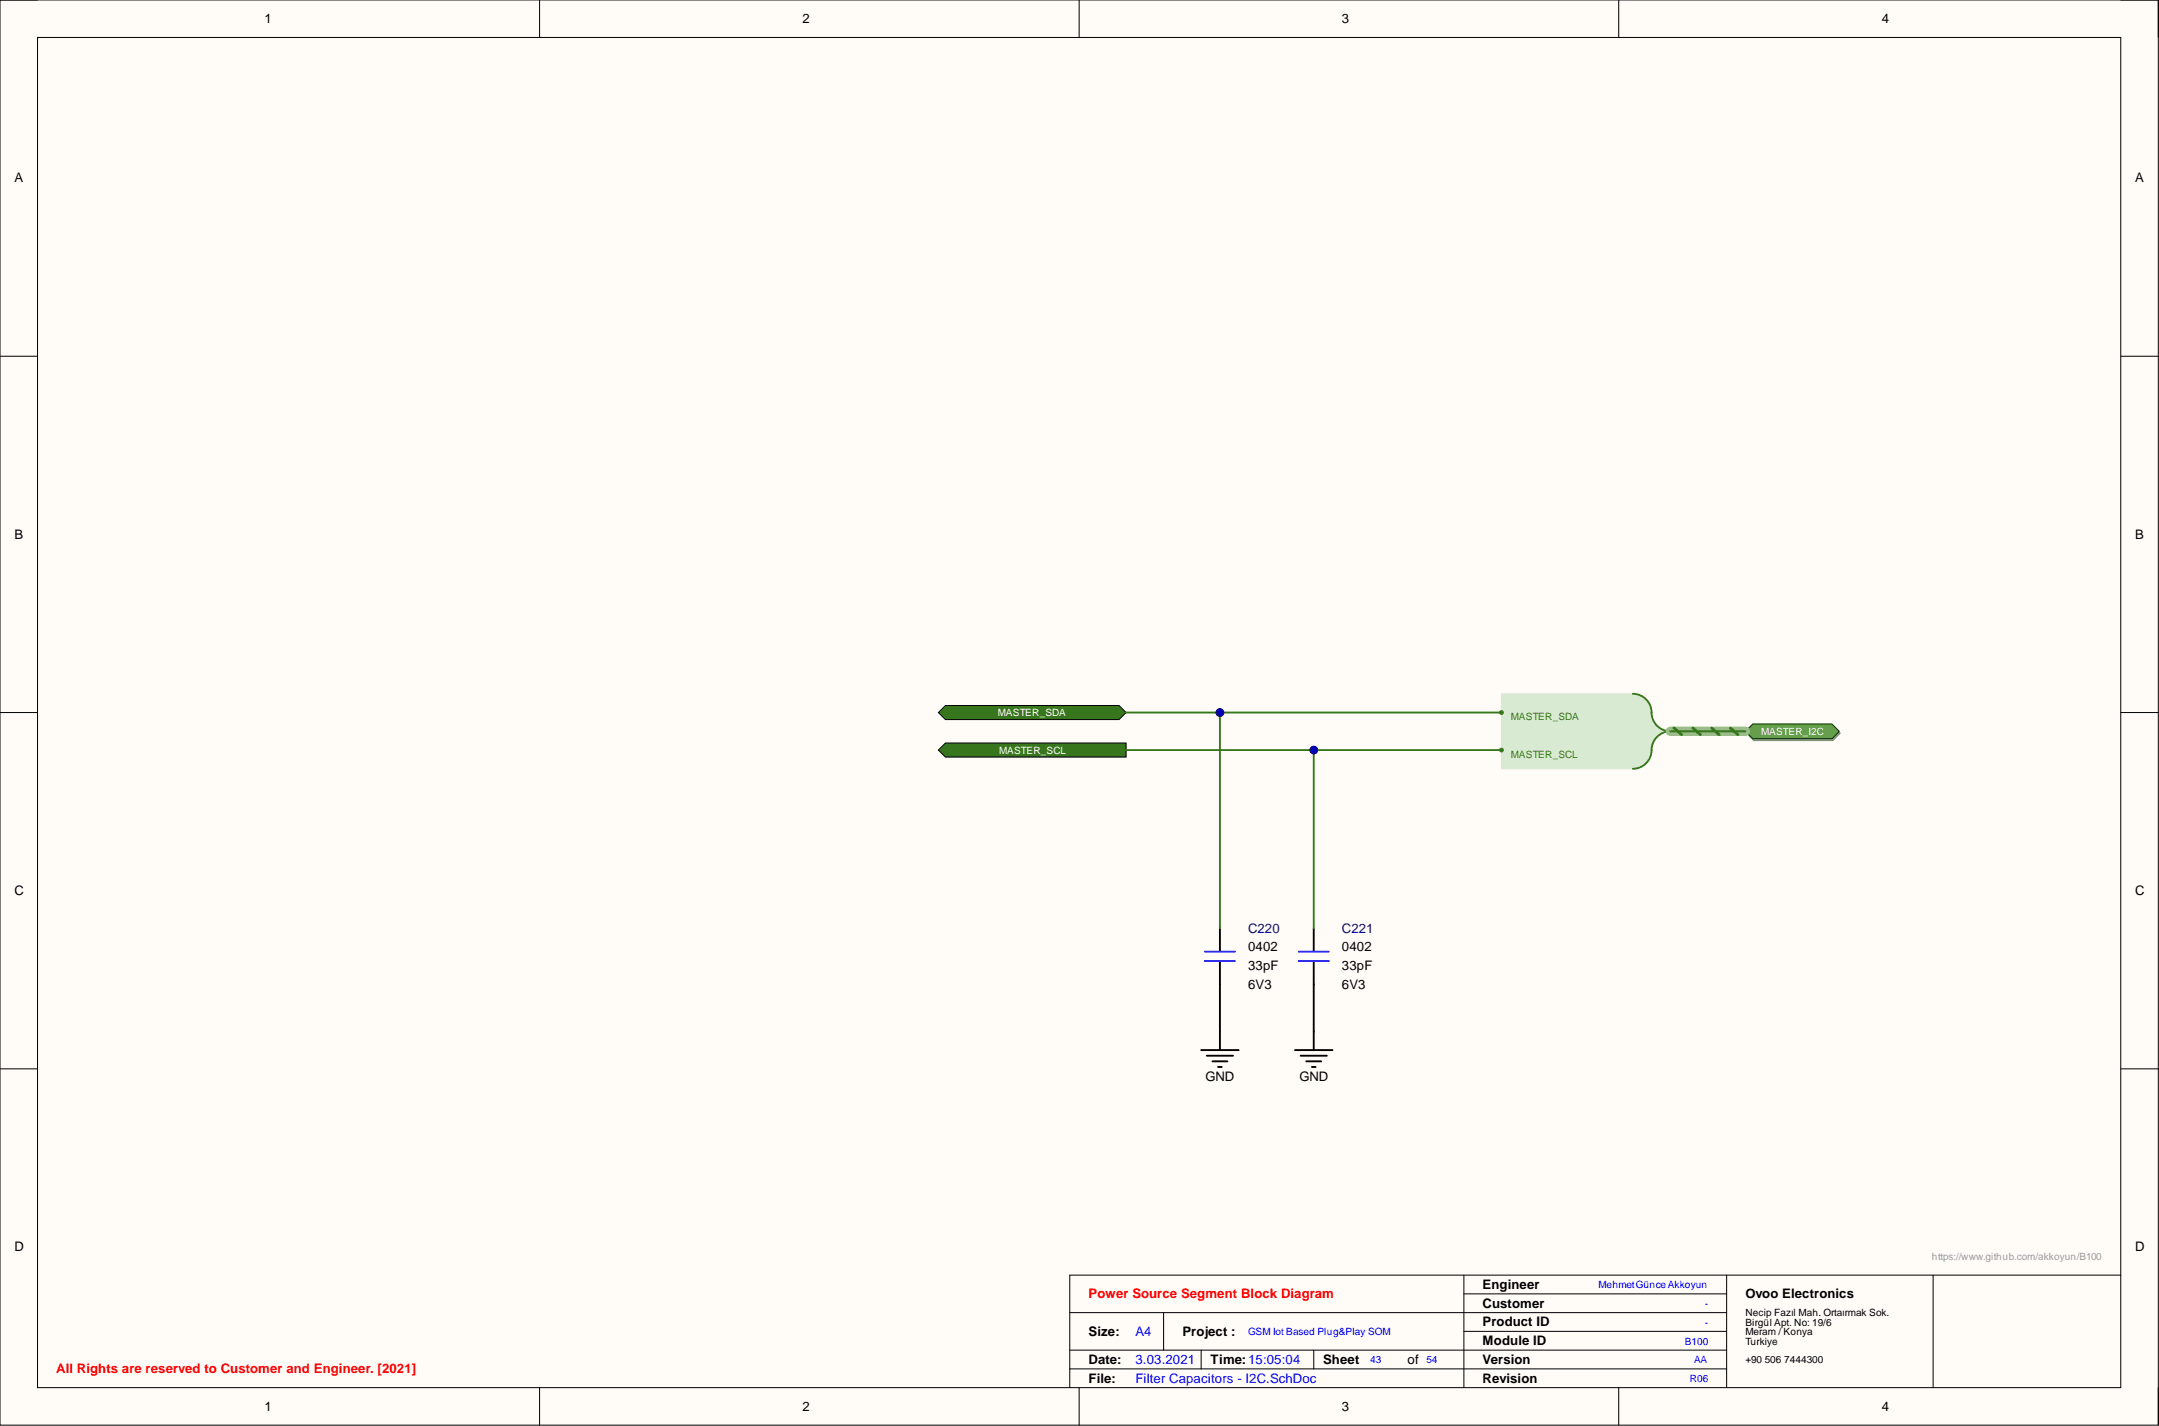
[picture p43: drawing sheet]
<svg xmlns="http://www.w3.org/2000/svg" width="292mm" height="193mm" viewBox="0 0 292 193" stroke-linecap="round" stroke-linejoin="round" font-family="sans-serif">
<defs><g id="words">
<g font-size="1.8">
<text x="35.8" y="3.1">1</text>
<text x="108.6" y="3.1">2</text>
<text x="181.6" y="3.1">3</text>
<text x="254.6" y="3.1">4</text>
<text x="1.9" y="24.7">A</text>
<text x="288.9" y="24.7">A</text>
<text x="1.9" y="72.9">B</text>
<text x="288.9" y="72.9">B</text>
<text x="1.9" y="121.1">C</text>
<text x="288.9" y="121.1">C</text>
<text x="168.9" y="128.7">0402</text>
<text x="168.9" y="131.3">33pF</text>
<text x="181.6" y="128.7">0402</text>
<text x="181.6" y="131.3">33pF</text>
<text x="168.9" y="133.8">6V3</text>
<text x="181.6" y="133.8">6V3</text>
<text x="163.1" y="146.2">GND</text>
<text x="175.8" y="146.2">GND</text>
<text x="1.9" y="169.3">D</text>
<text x="288.9" y="169.3">D</text>
<text x="200.6" y="174.4">Engineer</text>
<text x="200.6" y="177">Customer</text>
<text x="200.6" y="179.5">Product ID</text>
<text x="236.1" y="175.7">Ovoo Electronics</text>
<text x="147.3" y="180.8">Size:</text>
<text x="147.3" y="184.6">Date:</text>
<text x="160" y="180.8">Project :</text>
<text x="163.8" y="184.6">Time:15:05:04</text>
<text x="179" y="184.6">Sheet</text>
<text x="190.4" y="184.6">of</text>
<text x="200.6" y="182">Module ID</text>
<text x="200.6" y="184.6">Version</text>
<text x="35.8" y="190.9">1</text>
<text x="108.6" y="190.9">2</text>
<text x="147.3" y="187.1">File:</text>
<text x="181.6" y="190.9">3</text>
<text x="200.6" y="187.1">Revision</text>
<text x="254.6" y="190.9">4</text>
</g>
<g font-size="1.8" fill="#000080">
<text x="168.9" y="126.2">C220</text>
<text x="181.6" y="126.2">C221</text>
</g>
<g font-size="1.8" fill="#f00">
<text x="147.3" y="175.7">Power Source Segment Block Diagram</text>
<text x="7.6" y="185.8">All Rights are reserved to Customer and Engineer. [2021]</text>
</g>
<g font-size="1.8" fill="#00f">
<text x="153.6" y="184.6">3.03.2021</text>
<text x="153.6" y="180.8">A4</text>
<text x="153.6" y="187.1">Filter Capacitors - I2C.SchDoc</text>
</g>
<g font-size="1.4" fill="#fff">
<text x="135" y="96.9">MASTER_SDA</text>
<text x="238.3" y="99.5">MASTER_I2C</text>
<text x="135.2" y="102">MASTER_SCL</text>
</g>
<g font-size="1.4" fill="#38761d">
<text x="204.4" y="97.4">MASTER_SDA</text>
<text x="204.4" y="102.5">MASTER_SCL</text>
</g>
<text font-size="1.4" fill="#999" x="261.4" y="170.5">https://www.github.com/akkoyun/B100</text>
<g font-size="1.4" fill="#00f">
<text x="216.3" y="174.3">MehmetGünce Akkoyun</text>
<text x="230.6" y="176.9">-</text>
<text x="230.6" y="179.4">-</text>
<text x="168.9" y="180.7">GSM Iot Based Plug&amp;Play SOM</text>
<text x="185.4" y="184.5">43</text>
<text x="193" y="184.5">54</text>
<text x="227.9" y="181.9">B100</text>
<text x="229.2" y="184.5">AA</text>
<text x="228.6" y="187">R06</text>
</g>
<g font-size="1.4">
<text x="236.1" y="178.1">Necip Fazıl Mah. Ortaırmak Sok.</text>
<text x="236.1" y="179.4">Birgül Apt. No: 19/6</text>
<text x="236.1" y="180.7">Meram / Konya</text>
<text x="236.1" y="181.9">Turkiye</text>
<text x="236.1" y="184.5">+90 506 7444300</text>
</g>
</g></defs>
<path d="M0 0h292v192.9h-292z" fill-rule="evenodd" fill="#fffcf8"/>
<path d="M0 0h292v192.9h-292z" fill="none" stroke="#000" stroke-width=".14"/>
<path d="M5.1 5.1h281.8v182.7h-281.8z" fill-rule="evenodd" fill="#fffcf8"/>
<g fill="none" stroke="#000" stroke-width=".14">
<path d="M0 0h5.1M73 0v5.1M146 0v5.1M219 0v5.1M286.9 0h5.1v5.1M5.1 5.1h281.8v182.7h-281.8zM0 48.2h5.1M286.9 48.2h5.1M0 96.4h5.1M286.9 96.4h5.1M0 144.6h5.1M286.9 144.6h5.1"/>
<path d="M144.7 177.6h88.9M157.4 177.6v5.1M198.1 175.1h35.5M198.1 172.6v15.2M233.6 172.6v15.2M261.5 172.6v15.2M286.9 172.6h-142.2v15.2M73 187.8v5.1M144.7 182.7h88.9M144.7 185.2h88.9M146 187.8v5.1M162.5 182.7v2.5"/>
<path d="M177.7 182.7v2.5M198.1 180.2h35.5M219 187.8v5.1M292 187.8v5.1"/>
</g>
<g fill="none" stroke="#000" stroke-width=".25">
<path d="M165 125.6v3.1M165 130.2v3M165 139.6v2.5M177.7 125.6v3.1M177.7 130.2v3M177.7 139.6v2.5M162.5 142.1h5.1M163.3 142.9h3.5M164 143.6h2.1M164.8 144.4h.5M175.2 142.1h5.1M176 142.9h3.5"/>
<path d="M176.7 143.6h2.1M177.5 144.4h.5"/>
</g>
<path d="M163 128.8h4.1M163 130h4.1M175.7 128.8h4.1M175.7 130h4.1" fill="none" stroke="#00f" stroke-width=".25"/>
<path d="M127 96.4l.9-.9h23.5l1 .9-1 1h-23.5z" fill-rule="evenodd" fill="#38761d"/>
<path d="M127 96.4l.9-.9h23.5l1 .9-1 1h-23.5z" fill="none" stroke="#000" stroke-width=".14"/>
<path d="M127 101.5l.9-1h24.5v2h-24.5z" fill-rule="evenodd" fill="#38761d"/>
<path d="M127 101.5l.9-1h24.5v2h-24.5z" fill="none" stroke="#000" stroke-width=".14"/>
<path d="M203.1 93.9h17.8a2.62 2.62 0 0 1 2.5 3.2l.7 1 1.3 .9-1.3 .8-.7 1.1a2.62 2.62 0 0 1-2.5 3.1h-17.8z" fill-rule="evenodd" fill="#d9ead3"/>
<path d="M203.1 93.9h17.8a2.62 2.62 0 0 1 2.5 3.2l.7 1 1.3 .9-1.3 .8-.7 1.1a2.62 2.62 0 0 1-2.5 3.1h-17.8z" fill="none" stroke="#d9ead3" stroke-width=".14"/>
<path d="M220.9 93.9a2.54 2.54 0 0 1 2.5 2.5 2.54 2.54 0 0 0 2.6 2.6 2.55 2.55 0 0 0-2.6 2.5 2.53 2.53 0 0 1-2.5 2.5" fill="none" stroke="#38761d" stroke-width=".25"/>
<circle cx="203.1" cy="96.4" r=".26" fill="#38761d"/>
<circle cx="203.1" cy="96.4" r=".26" fill="none" stroke="#38761d" stroke-width=".14"/>
<circle cx="203.1" cy="101.5" r=".26" fill="#38761d"/>
<circle cx="203.1" cy="101.5" r=".26" fill="none" stroke="#38761d" stroke-width=".14"/>
<path d="M236.3 99.2l1-1h10.7l1 1-1 1h-10.7z" fill-rule="evenodd" fill="#8ba480"/>
<path d="M236.3 99.2l1-1h10.7l1 1-1 1h-10.7z" fill="none" stroke="#77906c" stroke-width=".14"/>
<path d="M236.1 99l1-1h10.7l1 1-1 1h-10.7z" fill-rule="evenodd" fill="#609e45"/>
<path d="M236.1 99l1-1h10.7l1 1-1 1h-10.7z" fill="none" stroke="#003a00" stroke-width=".14"/>
<path d="M177.7 101.5v24.1" fill="none" stroke="#38761d" stroke-width=".25"/>
<circle cx="177.7" cy="101.5" r=".51" fill="#000080"/>
<circle cx="177.7" cy="101.5" r=".51" fill="none" stroke="#000080" stroke-width=".14"/>
<path d="M226 99h10.1" fill="none" stroke="#92d077" stroke-width="1.3"/>
<path d="M226.5 98.5l1 .9M229 98.5l1 .9M231.6 98.5l1 .9M234.1 98.5l1 .9" fill="none" stroke="#38761d" stroke-width=".38"/>
<path d="M226 99h10.1M152.4 101.5h50.7" fill="none" stroke="#38761d" stroke-width=".25"/>
<circle cx="177.7" cy="101.5" r=".51" fill="#000080"/>
<circle cx="177.7" cy="101.5" r=".51" fill="none" stroke="#000080" stroke-width=".14"/>
<path d="M152.4 96.4h50.7" fill="none" stroke="#38761d" stroke-width=".25"/>
<circle cx="165" cy="96.4" r=".51" fill="#000080"/>
<circle cx="165" cy="96.4" r=".51" fill="none" stroke="#000080" stroke-width=".14"/>
<path d="M165 133.2v6.4" fill="none" stroke="#000" stroke-width=".25"/>
<path d="M165 96.4v29.2" fill="none" stroke="#38761d" stroke-width=".25"/>
<circle cx="165" cy="96.4" r=".51" fill="#000080"/>
<circle cx="165" cy="96.4" r=".51" fill="none" stroke="#000080" stroke-width=".14"/>
<path d="M177.7 133.2v6.4" fill="none" stroke="#000" stroke-width=".25"/>
<use href="#words"/>
</svg>
